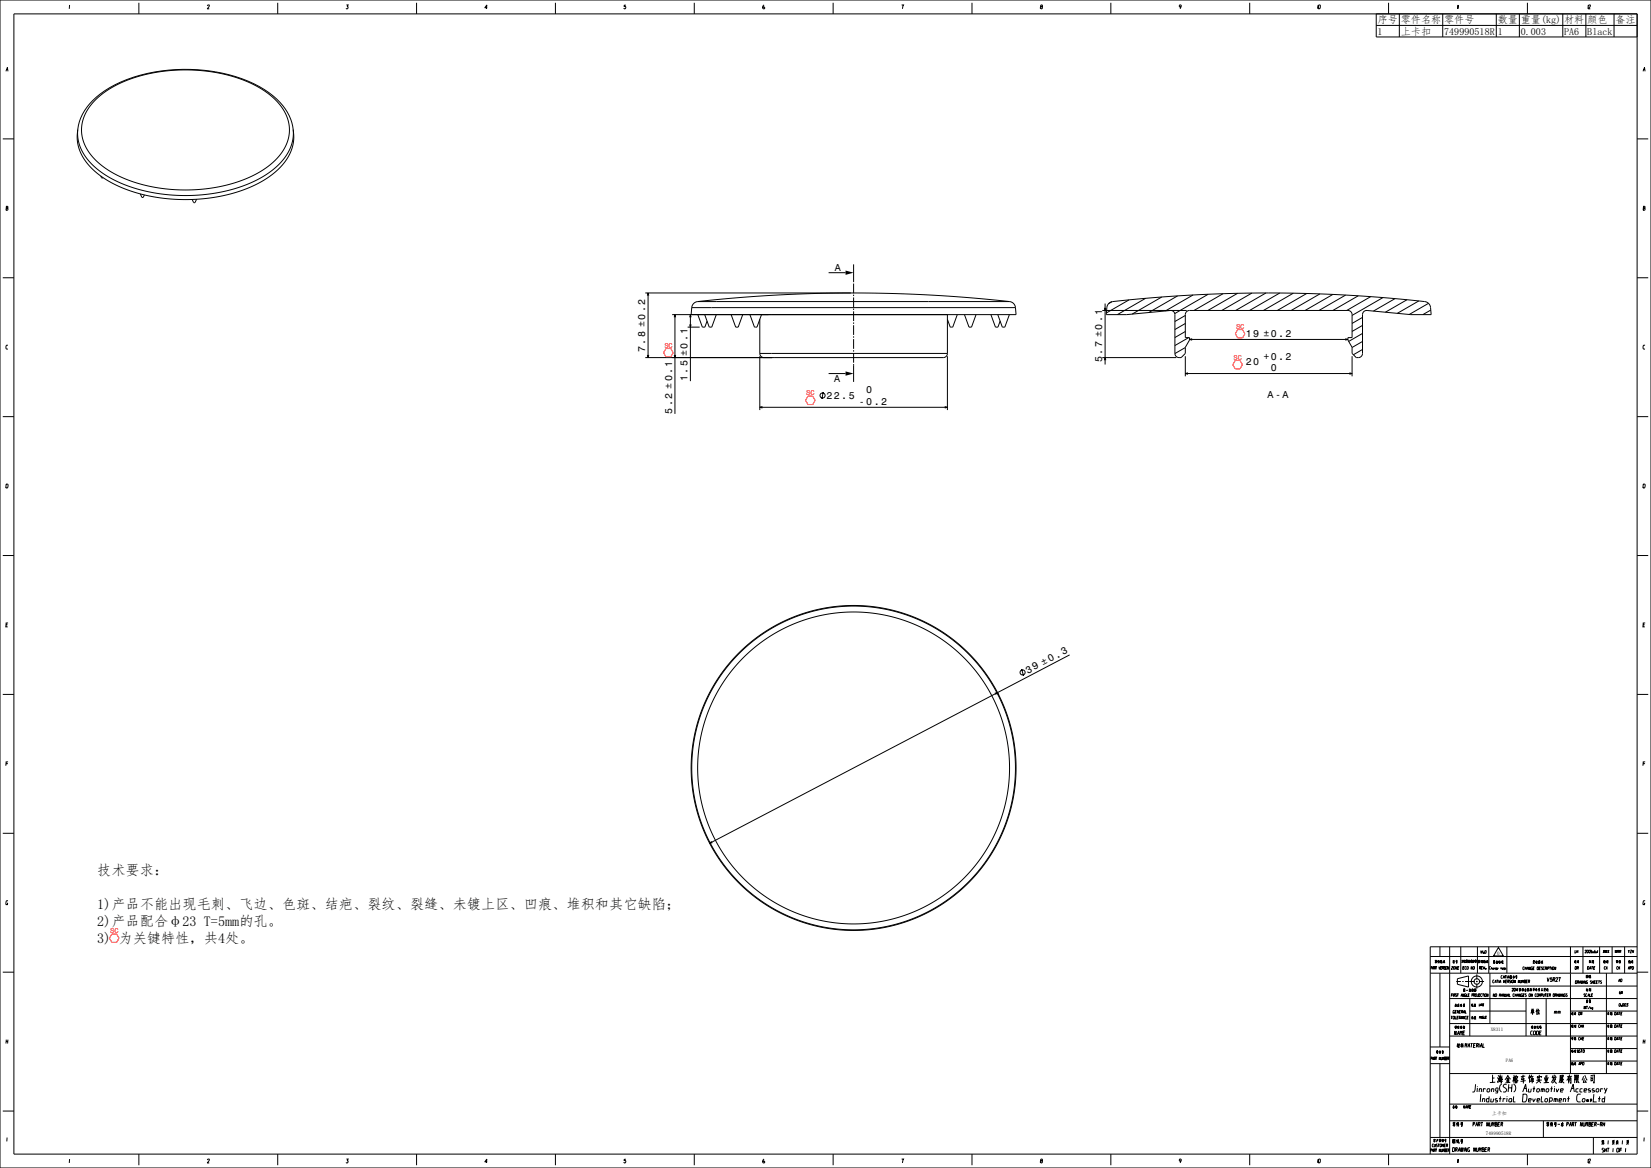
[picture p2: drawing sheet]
<svg xmlns="http://www.w3.org/2000/svg" width="1189mm" height="841mm" viewBox="0 0 1189 841" stroke-linecap="round" stroke-linejoin="round" font-family="sans-serif">
<defs><g id="words">
<g font-size="10.2">
<text x="70" y="630">技术要求：</text>
<text x="70" y="654">1)产品不能出现毛刺、飞边、色斑、结疤、裂纹、裂缝、未镀上区、凹痕、堆积和其它缺陷；</text>
<text x="70" y="667">2)产品配合φ23 T=5mm的孔。</text>
<text x="70" y="679">3) 为关键特性，共4处。</text>
</g>
<g font-size="7.3">
<text x="992" y="17">序号</text>
<text x="1009" y="17">零件名称</text>
<text x="1040" y="17">零件号</text>
<text x="1079" y="17">数量</text>
<text x="1095" y="17">重量(kg)</text>
<text x="1126" y="17">材料</text>
<text x="1143" y="17">颜色</text>
<text x="1163" y="17">备注</text>
<text x="992" y="25">1</text>
<text x="1009" y="25">上卡扣</text>
<text x="1040" y="25">749990518R</text>
<text x="1079" y="25">1</text>
<text x="1095" y="25">0.003</text>
<text x="1126" y="25">PA6</text>
<text x="1143" y="25">Black</text>
</g>
<g font-size="7.2">
<text x="601" y="195">A</text>
<text x="897" y="242">19 ±0.2</text>
<text x="465" y="253" transform="rotate(-90 465 253)">7.8 ±0.2</text>
<text x="495" y="256" transform="rotate(-90 495 256)">±0.1</text>
<text x="794" y="261" transform="rotate(-90 794 261)">5.7 ±0.1</text>
<text x="897" y="263">20</text>
<text x="910" y="259">+0.2</text>
<text x="915" y="267">0</text>
<text x="495" y="274" transform="rotate(-90 495 274)">1.5</text>
<text x="601" y="275">A</text>
<text x="595" y="287">22.5</text>
<text x="624" y="283">0</text>
<text x="913" y="287">A-A</text>
<text x="619" y="291">-0.2</text>
<text x="484" y="298" transform="rotate(-90 484 298)">5.2 ±0.1</text>
<text x="740" y="485" transform="rotate(-27 740 485)">39 ±0.3</text>
</g>
<g font-size="5" fill="#f00">
<text x="890" y="237">SC</text>
<text x="478" y="250">SC</text>
<text x="888" y="259">SC</text>
<text x="581" y="285">SC</text>
<text x="79" y="672">SC</text>
</g>
<g font-size="3.7">
<text x="1078" y="688">0</text>
<text x="1074" y="743">X8311</text>
<text x="1085" y="765">PA6</text>
<text x="1074" y="803">上卡扣</text>
<text x="1070" y="817">749990518R</text>
</g>
</g></defs>
<g fill="none" stroke="#000" stroke-width=".72">
<path d="M0 0h1189v841h-1189zM10 10h1169v821h-1169zM50 4v2M100 2v8M149 4h2l-2 2h2M200 2v8M249 4h2l-1 1h1l-1 1h-1M300 2v8M351 6h-2l2-2-1 2M400 2v8M450 4l-1 1h1l1 1h-1h-1M450 4h1"/>
<path d="M500 2v8M550 4h-1v2h2l-1-1h-1M600 2v8M649 4h2l-1 2M700 2v8M749 5h2l-1 1h-1zM750 5v-1h1l-1 1M800 2v8M851 5h-2l1-1h1l-1 2M900 2v8M949 4v2M950 4h1l-1 2h-1z"/>
<path d="M991 18h188M991 10v17h188M1000 2v8M1008 10v17M1039 10v17M1050 4v2M1078 10v17M1094 10v17M1100 2v8M1125 10v17M1142 10v17M1144 4v2"/>
<path d="M1144 4h1l-1 2h1M1162 10v17M4 51l1-2 1 2M5 50h1M1183 51l1-2 1 2M1184 50h1M69 72l7-6 9-5 10-4 11-4 12-2 14-1 12 1 13 1 11 3 11 4 9 5 8 6 6 7 4 7 2 7v7l-1 5-3 4-7 9-10 8-13 6-14 4-17 2-16 1-17-2-14-4-14-6-11-8-7-8-3-4-1-5-1-5v-5l1-5 2-4zM56 93v10l1 4 2 5 7 9 9 8 12 6 15 5 15 3 16 1 16-1 16-3 15-5 12-7 10-7 6-9 2-4 1-5v-10M211 93v4l-1 5-3 9-8 9-9 7-12 6-13 4-15 3-16 1-15-1-16-3-14-4-12-6-10-7-6-9-4-8-1-5v-5M211 93a40 40 0 0 0-21-29 118 118 0 0 0-89-10 67 67 0 0 0-40 26l-3 5-2 8M2 100h8M1179 100h8"/>
<path d="M73 127v1h1M101 140l1 2h1l1-2M4 151h2l-1-2-1 2M4 150h1M142 143l-2 3-2-2M1183 151h2l-1-2-1 2M1183 150h1M597 196h12M615 190v13M2 200h8M465 211h148M466 213l1-2v2"/>
<path d="M467 211v46M502 217l-2 2-2 2M502 217h225M615 211l55 1 57 5M615 204v7M615 212v1M615 214v7M615 211l-57 2-56 4M727 217l3 2 1 2M796 219v43M799 219l2-2 15-1 50-4 41-1 42 1 40 2 37 3 2 1 2 2 1 7h-15l-32-3a3 3 0 0 0-3 3v28a3 3 0 0 1-3 2h-1l-3-3v-4l-3-5v-2h3v-17a3 3 0 0 0-3-2h-115a3 3 0 0 0-2 3v16h3v2l-3 5v4l-3 3h-2a3 3 0 0 1-3-3v-28a3 3 0 0 0-3-2l-32 3h-14v-6zM801 217l-3 2"/>
<path d="M813 216l-16 9M825 215l-20 12M837 214l-22 12M848 213l-21 12M859 212l-20 12M870 212l-24 14M881 211l-21 13M891 211l-21 13M902 211l-22 13M912 211l-22 13M922 211l-22 13M931 211l-21 13"/>
<path d="M941 211l-21 13M951 212l-21 12M960 212l-20 12M969 212l-19 12M978 213l-18 11M987 214l-17 10M996 214l-22 13M1005 215l-16 9M1013 216l-15 9M1022 217l-16 9M1029 218l-14 8M1179 200h8"/>
<path d="M486 228v-1l1 1M486 227v71M495 236h9M497 234v2l1-2M497 228v-1l1 1M497 227v47M498 221h233M498 221v6M503 227l3 9h2l1-5M508 227l3 9h2l3-9M527 227l3 9h2l3-9M540 227l3 9h2l3-9"/>
<path d="M547 230v24M615 222v1M615 224v7M615 232v1M615 234v7M682 227v27M689 227l-3 9h-2l-2-6M695 227l3 9h2l3-9M714 227l3 9h2l1-5M719 227l3 9h2l3-9M731 221l1 6h-248M794 224h61"/>
<path d="M795 222l1 2v-2M854 239l-8 4M854 233l-8 4M854 227l-8 4M981 234l-7 5M981 229l-7 4M1030 223l-5 4M6 249h-1l-1 2h1h1M466 256l1 1v-1M486 256v1l1-1M547 254a3 3 0 0 0 3 3M547 256v39"/>
<path d="M547 254h135M615 242v1M615 244v7M615 252v1M615 254v7M682 254a3 3 0 0 1-3 3h-214M682 256v39M794 257h53M795 259l1-2v2M854 250l-8 5M854 256v15M856 243l-10 6"/>
<path d="M857 244h114M859 244h-2l2 1M969 244h2l-2 1M974 256v15M981 252l-6 3M981 246l-7 4M981 240l-10 6M1185 249h-1l-1 2h1h1M597 269h12M615 262v13M854 269h120M856 268l-2 1h2"/>
<path d="M972 268l2 1h-2M547 293h135M549 293h-2l2 1M593 282l-1 5M680 293h2l-2 1M2 300h8M1179 300h8M4 349h2l-1 2h-1zM1183 349h2l-1 2h-1zM2 400h8M1179 400h8M4 450h1"/>
<path d="M6 449h-2v2h2M1183 450h1M1185 449h-2v2h2M770 472l-259 135M716 499h2l-1 1M718 499l1 1M736 482l1 5M2 500h8M1179 500h8M4 550h2M6 549h-2v2M1183 550h2"/>
<path d="M1185 549h-2v2M2 600h8M513 606l-2 1h2M1179 600h8M5 650h1M6 649h-1l-1 2h1l1-1M1184 650h1M1185 649h-1l-1 2h1l1-1M2 700h8M1030 689h149M1031 697v-1l-1 2M1032 698v-2l1 2"/>
<path d="M1032 697h.1M1033 697h1v-1h-1v2M1033 697l1 1M1034 692h1M1034 692h-1M1034 696h1M1034 693v1M1034 692h.1M1034 693h.1M1034 692l1 1M1034 691v1M1034 692l-1 1"/>
<path d="M1034 696v2M1034 691h.1M1036 692v2M1036 691l-1 1M1036 692v1M1036 696l1 2v-2M1036 691v3M1037 692h-1M1037 693h-1M1037 682v7M1038 691l-1 3M1038 697h.1"/>
<path d="M1038 692v1M1038 693h-1M1038 691v1M1038 691v3M1038 692l1 1M1039 692h-1M1039 692l-1 2M1039 691l-1 1M1039 696h-1l-1 2h1M1039 697h1v-1h-1v2M1039 697l1 1M1040 691v3"/>
<path d="M1040 693h.1M1041 692h-2M1041 693l-1-1-1 1M1041 696h-1l1 1-1 1M1041 696v2M1041 696h1v2h-1zM1044 696l-1 2v-2l-1 2M1044 682v149M1045 696h1l-1 2h1M1046 691v2h2M1047 692v1M1047 696h1l-1 2z"/>
<path d="M1048 692h-2M1049 693v1v-1M1049 692v-1v1M1049 691v1M1049 692v1M1049 696v2l-1-2v2M1050 692h-2M1050 697h1M1051 696h-1v2h1M1052 682v19M1053 691v2M1053 697h1"/>
<path d="M1054 691l-1 1M1054 693h-2M1054 691v2M1055 696h-1l-1 2h1M1055 691l-1 1M1055 692h-1v1M1055 692h-1M1055 691v1M1055 692v1M1055 693h.1M1055 691h.1M1055 692h.1"/>
<path d="M1056 692l1 1M1056 692l1-1v1M1056 691v1M1056 696h-1v1l1 1M1056 691v2M1057 692h-1M1057 696h1l-1 2h-1zM1057 691h-1M1057 692l1-1-1 1M1058 692l1 1M1058 692l-1 1v-1M1058 691v1"/>
<path d="M1058 692v1M1059 692h-1M1059 692v1M1059 693h1M1059 691v1M1059 692h1v1M1060 691v1M1060 692v1M1060 692h.1M1060 691h-1M1060 693h.1M1060 696v2v-2l-1 2"/>
<path d="M1061 692h.1M1061 693h.1M1061 691v1M1061 692v1M1061 696h1v2h-1zM1061 692h-1M1062 692h-1M1062 692l-1 1M1062 691v1h1M1063 692h-1h1v1M1063 691h-1M1063 691v1"/>
<path d="M1063 692h-1M1064 682v19M1065 691v2M1065 692l1-1v2h-1M1065 693h.1M1065 692l1 1M1065 692v1M1065 692h.1M1066 697v-1l-1 2M1066 693h.1M1066 697v1M1066 684l1 2v-2"/>
<path d="M1067 691v1M1067 697h1M1067 692h-1M1067 692v1M1067 693h.1M1067 693h-1M1067 692h.1M1067 692l1 1M1068 691l-1 1M1068 692h-1M1068 696h-1v2h1M1068 684v2"/>
<path d="M1068 696l1 2v-2M1068 686h1M1069 692v1M1069 691l-1 2M1069 691v1M1069 692h.1M1069 692h1l-1 1M1069 691v2M1069 692l1 1M1069 685h1v1h-1zM1070 691l-1 1M1070 698h.1"/>
<path d="M1070 697h.1M1071 692l-1 1M1071 691v3M1071 692l1 1M1071 693h.1M1072 692h-2M1072 682v19M1074 696h-1v1l1 1M1074 697v1M1074 696v2M1075 693l2 1M1076 698h-1v-1l1 1"/>
<path d="M1076 692v1v-1M1076 692l-1 2M1076 697h1v1M1076 697v1M1076 692h.1M1077 692h-2M1077 692h1l-1 1M1077 692v1M1078 698h-1v-1l1 1h-1M1078 693l-1 1M1078 693l1 1M1078 697h1l-1 1h1"/>
<path d="M1078 692v1M1078 692v2M1079 692h-1M1079 682l4 6h-7zM1080 692v2M1080 693h-1M1080 692h-1M1080 693h.1M1080 692v2v-1M1080 693h1M1080 692h.1M1081 692l-1 1"/>
<path d="M1081 697h.1M1081 696v2M1081 692l1 1M1081 692h1M1082 693l-1 1M1082 692v2h1v-1M1082 692v1M1082 698v-1v1M1084 698h-1v-1v1M1085 697h-1l1 1h-1M1085 682v19M1098 696h-1v2h1"/>
<path d="M1098 697h1M1098 696v2M1099 696v2M1100 698v-2l1 2M1100 697h.1M1102 696v2l-1-2v2M1103 697h1M1104 696h-1v2v-1M1104 697h1M1104 693l1 1M1104 692h1v1h-1zM1105 692l-1 2"/>
<path d="M1105 692h-1M1105 696h-1v2h1M1106 692v1M1106 693v1M1107 693v1M1107 693h-1M1107 692v1M1107 692l-1 2M1107 696l1 1v1h-1zM1107 692h.1M1108 693l1 1M1108 692v1"/>
<path d="M1108 693h1v1M1109 697h.1M1109 692v1M1109 692v2M1109 694h.1M1109 693h-1M1109 692h-1M1110 696h-1l-1 2h1M1110 693l1 1M1110 692h.1M1110 693h.1M1110 692v1"/>
<path d="M1111 692v1M1111 696l-1 1 1 1h-1M1111 692h.1M1111 692h-1M1111 693v-1l-1 1M1112 696l-1 2h1M1113 697h1v-1h-1v2M1113 697l1 1M1114 696v2M1115 697v-1v2M1116 696h1M1116 696v2"/>
<path d="M1118 696l-1 2M1118 696l1 1v1h-1zM1121 696l-1 2v-2l-1 2M1131 682v19M1134 692v1M1134 692h.1M1134 696h1v2h-1zM1134 684v2h1M1134 693h.1M1135 693v1M1135 692h.1M1135 691l-1 1h1l-1 2"/>
<path d="M1136 685h.1M1136 684l-1 2M1136 697h1v-1h-1v2M1136 691v1M1136 692v1M1136 692h.1M1136 697l1 1M1136 693h.1M1136 684v2M1137 691v3M1137 692h-1M1140 682v19"/>
<path d="M1141 685l1-1-1 2h1M1143 684l1 1v1h-1zM1143 696h1v2h-1v-2M1144 685l1-1-1 2h1M1145 692v1M1145 698v-2l1 2M1145 697h1M1145 692h.1M1145 693h.1M1146 696h1M1147 684l-1 2h1v-1h-1M1147 693l-1 1"/>
<path d="M1147 691v2M1147 696v2M1147 693h.1M1147 692h.1M1147 693h-1M1147 692h-1M1147 686h1M1147 693l1-1-1 1M1147 693v1M1148 693h-1M1148 692h-1M1148 697h1"/>
<path d="M1149 696h-1v2h1M1149 684l-1 2h1v-1h-1M1150 686h.1M1151 684l-1 2M1152 682v19M1155 684l1 2M1155 691v3l1-2M1155 692v1M1156 693v1M1156 691v1M1156 692l-1 1M1156 684l-2 2"/>
<path d="M1156 692v1M1156 684v2l1-2v2v-2M1156 692h-1M1156 696l-1 1 1 1M1157 692v1M1157 696v2M1157 697l1 1M1158 692v1M1158 696l-1 1M1158 684l1 2M1158 691v3v-1M1158 692h-1"/>
<path d="M1159 684l-1 2M1161 682v19M1163 684v2l1-2v2v-2M1164 692h.1M1164 691l1 1M1165 692v2M1165 686v-2v1l1-1v2M1165 693h-1M1165 693h-1v-1h1v1M1165 692h-1M1165 692h.1M1165 696l-1 1 1 1"/>
<path d="M1166 696v2M1166 697l1 1M1166 691v3M1166 692h.1M1166 692v1M1166 686v-2l1 1v-1v2M1167 696l-1 1M1167 691v1M1167 692h-1M1167 693l-1 1M1167 693v1M1167 692l-1 1"/>
<path d="M1167 693h.1M1170 682v19M1173 698v-2l1 2M1173 684v2M1173 697h.1M1173 691v2M1173 692h.1M1173 692l1 1M1174 684l-1 1M1174 692l-1 1M1174 691v2M1174 697h1v-1h-1v2"/>
<path d="M1174 684h1l-1 2h1M1174 692v1M1175 692v1M1175 696h1v2h-1zM1176 685h.1M1176 691l-1 1M1176 684l-1 2M1176 691v1M1176 692v1M1176 693h.1M1176 692h.1M1176 692h-1v2"/>
<path d="M1176 693h-1M1177 684l-1 2M1179 700h8M1179 682h-149v149M1030 701h149M1037 701v53M1044 719h135M1045 716h1M1046 716h-1v2M1047 716v2M1047 716h1h-1v2M1047 716l1 2"/>
<path d="M1049 707h3M1049 716h-1l1 1h-1M1049 716h1M1050 705l8-2v8l-8-2zM1050 716v2M1052 718l1-2v2M1052 717h1M1053 707h1M1054 713h1M1054 712v1M1054 716v2v-2l-1 2M1055 713l-1 1"/>
<path d="M1055 712l-1 1M1055 712v2M1055 713h-1M1055 707h7M1055 713v1M1055 712v1M1055 717h1M1056 716h-1v2l1-1M1056 716v2h1M1057 713h-1M1057 716h1M1058 716h-1v2h1"/>
<path d="M1058 712v1M1058 719v27M1059 712h-1M1059 712v2M1059 713h-1M1059 713h-1v1M1060 714h.1M1060 716h1h-1v2M1060 712v2M1060 713h.1M1060 712v1M1060 713l1 1"/>
<path d="M1061 712l-1 1h1M1061 712v1M1061 713l-1 1M1061 716h1h-1v2M1062 716v2M1062 713h.1M1062 712h1h-1v1M1062 714h.1M1062 712v1M1062 713v1M1062 713l1 1M1062 712h.1"/>
<path d="M1063 716h1l-1 2-1-1zM1063 712l-1 1M1063 707h1M1063 713h.1M1063 713l-1 1M1064 702v3M1064 706v1M1064 708v4M1065 716l-1 1v1M1065 716h1M1065 707h4M1066 716h-1v2h1"/>
<path d="M1067 716l-1 1 1 1M1068 716h1M1068 716v2M1069 716v2M1070 716v2l-1-1zM1072 716v2l-1-2v2M1073 710h106M1073 701v36M1076 706h-1v1l1 1M1076 716v2v-2l-1 2M1076 708l1-2v2M1077 707h.1"/>
<path d="M1077 716h1l-1 2v-1zM1078 706h1M1078 706v2M1079 706v2M1080 718v-2v1l1-1v2M1080 708l1-2v2M1080 707h1M1081 718l1-2v2M1082 717h.1M1082 702l-1 1v1h1M1082 704l1-2v2M1083 706v2l1-2"/>
<path d="M1083 704h.1M1084 716l-1 2v-2v2M1084 702h1M1084 716v2l1-1v-1M1084 707h1M1084 702v2M1085 706h-1v2h1M1085 718l1-2v2M1085 702v2M1086 717h.1M1086 707l1-1h-1v2M1086 704l1-2v2"/>
<path d="M1086 707l1 1M1086 704h1M1087 716v2h1M1088 702l-1 3M1088 703v1M1088 704h.1M1088 702v1M1088 706h-1l1 1-1 1M1088 703h.1M1088 702v3M1088 703l1 1M1088 706v2"/>
<path d="M1089 703h-1M1089 703l-1 2M1089 702l-1 1M1089 712h1l-1 2h1M1089 706h1v2l-1-1zM1090 703l-1 1M1090 702v3M1090 703l1 1M1090 712h1v2h-1zM1090 704h.1M1091 716h-1v1l1 1M1091 703h-2"/>
<path d="M1091 716h1M1091 716v2M1091 706v2v-2l-1 2M1092 704v1v-1M1092 703v-1v1M1092 702v1M1092 703v1M1092 716v2M1092 712h.1M1092 712v1M1092 718l1-2v2M1092 713v1"/>
<path d="M1093 703h-2M1093 717h.1M1093 712v2M1093 712h.1M1094 712h1v1h-1zM1094 712h1M1094 706v2v-2l-1 2M1094 711v1M1095 713l-1 1M1095 712l-1 1M1095 713v1M1095 713h-1"/>
<path d="M1095 706v2l1-1v-1M1095 716v2l-1-2v2M1095 711v1M1095 712h.1M1095 712h-1M1096 717h.1M1096 708v-2l1 1v-1v2M1096 712v2l1-2M1096 716l-1 2h1v-1M1097 713l-1-1v1M1097 712h-1M1097 712v2v-1"/>
<path d="M1097 716h1M1098 707h.1M1098 706h1l-1 2zM1098 716h-1v2h1M1098 713v1h1M1098 712v1h1M1099 712v2M1099 719v27M1099 712v1M1099 713v1M1099 707h1M1099 716h-1l1 1h-1"/>
<path d="M1100 706h-1v2h1M1100 713h1M1100 712l1 1M1101 713h.1M1101 712l-1 1M1101 707l1-1h-1v2M1101 712h-1M1101 707l1 1M1101 712v2h-1v-2v2M1101 716h1v2l-1-1zM1102 712v2M1102 712h.1"/>
<path d="M1102 713v1M1103 712h-1M1103 713h-1M1104 716l-1 2v-2v2M1105 712v2M1105 712l-1 1M1105 712v1M1105 712h-1M1106 712v1M1106 712h.1M1106 713v1M1107 716h-1l-1 1 2 1"/>
<path d="M1107 712l-1 1M1107 712v2M1107 712h-1M1107 716h1v2l-1-1zM1107 713h-1M1108 718l1-2v1l1-1-1 2M1108 712v2v-1M1109 712h-1M1109 713h-1M1110 716h1h-1v2M1110 712v1M1111 712h-1"/>
<path d="M1111 713h-1M1111 716v2l1-1v-1M1112 713l1 1M1112 712h1v1h-1zM1112 712v2M1113 716h1M1113 712h-1M1113 716v2M1114 719v27M1114 712v1M1114 716h1M1114 712h.1"/>
<path d="M1114 704l1 3 1-3M1114 713l1 1M1114 713h.1M1115 712l-1 1M1115 712l-1 2M1115 712h-1M1115 716h-1v2h1M1116 716h1h-1v2M1116 716l1 2M1118 704h-1v1h1v1l-1 1-1-1M1119 716h1l-1 2h-1zM1119 705h1v-1h-1l-1 3"/>
<path d="M1119 705l1 2M1120 716h1h-1v2M1120 705l2-1-2 3h2M1120 716l1 2M1121 718l1-2v2M1122 717h.1M1122 704h2l-1 3M1123 716v2v-2v2l1-2M1124 716v2M1126 716v2l-1-2v2M1127 716l-1 2h1v-1M1129 716h-1l1 1h-1"/>
<path d="M1131 701v72M1135 706h1l-1 2h-1zM1136 707h1v-1h-1v2M1136 707l1 1M1137 708l1-2v2M1138 707h.1M1139 706v2v-2v2l1-2M1141 706l-1 2M1142 716h-1l1 1h-1M1142 706v2l-1-2v2M1142 702v2M1142 702h2l-1 2h-1"/>
<path d="M1142 712v2l1-1M1143 704h.1M1143 703h.1M1143 713h-1M1143 703v1M1143 716h-1v1l1 1M1143 712v1l1 1v-1M1143 720v2M1143 702v1M1143 720h.1M1143 718l1-2v2M1143 706l-1 2h1v-1"/>
<path d="M1143 712v1M1144 717h.1M1144 703h1M1144 703v1M1145 702v2M1145 712v2M1145 720v1M1145 720h.1M1145 712l-1 1M1145 713h.1M1145 703v1h1v-1h-1M1145 716v2h1"/>
<path d="M1145 712v1M1145 703h.1M1145 713v1M1145 712h.1M1145 703v1M1145 704h.1M1146 702h-1M1146 712v2l-1-1M1146 716h1M1146 706l-1 1 1 1h-1M1147 707h1M1147 706v2"/>
<path d="M1147 716h-1v2h1M1148 706l-1 2M1148 707h1M1149 706h-1v2h1M1150 707h.1M1151 706h-1v2h1M1151 706h1M1152 706l-1 2M1153 706v1v1M1157 701v72M1166 707v-2l1 2M1166 706h.1"/>
<path d="M1167 714l-1 1h1h-1M1167 705h1v2h-1zM1168 714h.1M1168 715h.1M1168 714v2M1044 737h135M1045 732h1M1045 732v2M1047 732h1l-1 2-1-1zM1047 728v2v-1M1048 739v1M1048 728h1"/>
<path d="M1048 732v2h1M1048 739h.1M1048 740h.1M1048 723v2M1049 739l-1 2M1049 739h-1M1049 723h-1M1049 739v1M1049 724h-1M1049 728h-1v2h1M1049 725l-1-1v1M1049 733h1"/>
<path d="M1050 724h.1M1050 723h.1M1050 739h1v2M1050 739v2M1050 723v2M1050 732h-1v2h1M1050 723h1M1051 728l-1 2v-2l-1 2M1051 723v2M1051 739h-1M1051 740h-1M1051 724h-1"/>
<path d="M1051 733h1v-1h-1v2M1051 723h-1M1051 725h-1M1051 728h1M1051 733l1 1M1052 723v1M1052 739v1M1052 728h-1v2h1M1052 734l1-2v2M1052 740v1M1052 739h1l-1 1M1052 724v1"/>
<path d="M1052 723l1 1M1052 724l1 1M1052 733h1M1052 739h.1M1053 728l-1 2M1053 724l-1 1M1053 740h-1M1053 740l-1 1M1053 728v2M1054 730l1-2v2M1054 739v2M1054 739v1"/>
<path d="M1054 740h.1M1054 723h.1M1054 739h.1M1054 729h1M1054 724v1M1054 739h1M1055 739l-1 1M1055 724h-1M1055 732l-1 2v-2v2M1055 723l-1 1M1055 740h.1M1055 723l-1 2"/>
<path d="M1055 723h-1M1055 725h-1M1055 728v2h1M1056 732h-1v1l1 1M1057 733h.1M1058 732h-1l-1 2h1M1058 728h41M1060 723h.1M1060 723v1h1M1060 732v2M1060 724v1M1060 732v1"/>
<path d="M1060 723l1 2v-1M1060 732h.1M1061 723h.1M1061 732h-1M1061 732l-1 2M1061 733h-1M1061 723h-1M1061 724l-1 1M1061 732v2M1062 723v2M1062 732v2M1062 723v1"/>
<path d="M1062 733l1 1M1062 732l1 1-1 1M1062 732h.1M1063 723v2M1063 732l-1 1M1063 724h-1M1063 723l-1 1M1063 725h-1M1063 732h-1M1065 733l1-1v1M1065 723v1h1M1066 733h.1"/>
<path d="M1066 723v1M1067 732v1v-1l-1 1M1068 723l-1 1v-1v1M1068 723h1M1068 732v1M1069 723h-1v1h1M1069 732v1M1070 732h1M1071 732h-1v1h1M1103 739v1M1103 727v2M1103 739h.1"/>
<path d="M1103 726v1M1103 740h.1M1104 739l-1 2M1104 739h-1M1104 739v1M1104 726v1v4M1104 728h-1M1104 727h-1M1105 727l-1 2M1105 729h-2M1105 739h1v2M1105 739v2"/>
<path d="M1105 729h-3M1106 739h-1M1106 740h-1M1107 727v4M1107 739v2M1107 726l-1 3M1107 739v1M1107 739l1 2v-1M1107 728l1 1M1108 739h.1M1108 726v1M1108 739l-1 1"/>
<path d="M1108 728v2M1109 739h1v1M1109 739v1M1109 740h.1M1109 728h-2M1109 730h-2M1109 739v1h1h-1M1120 728v2M1120 728l-1 2M1120 728h1v2M1122 728h1v2M1122 728v2"/>
<path d="M1123 728h1v2M1131 728h48M1132 730v1M1132 729h.1M1132 738v2M1132 739h.1M1132 738v1M1132 730l1 1M1132 729l1 1M1132 729v1M1132 739l1 1M1133 738h.1"/>
<path d="M1133 739h-1M1133 738v1M1133 730h-1M1133 739l-1 1M1133 730l-1 1M1133 738h-1M1134 729h.1M1134 729v2M1134 730h.1M1134 730v1M1134 740v-2v2M1134 739h1"/>
<path d="M1135 729v2M1135 738v2M1135 730h-1M1135 738l-1 1M1137 729h1v2h-1zM1138 738h-1v1l1 1M1138 739h1M1138 738v2M1138 730h1v-1l-1 2M1139 730v1M1139 738v2M1140 738v2"/>
<path d="M1140 739l1 1M1141 738l-1 1M1141 725v2v-2v2l1-2M1142 725h1M1143 725v2M1143 721h.1M1143 722h.1M1143 720v1M1144 722h-2M1144 720h-2M1145 721h.1M1145 721v1"/>
<path d="M1145 725l-1 2M1145 722h.1M1146 722h-2M1146 721h-2M1146 725l-1 2M1146 726v1M1146 726h.1M1147 726h-1h1v1h-1M1158 729h1v2M1158 729v2M1158 738h1v2M1158 738v2"/>
<path d="M1158 730h.1M1158 739h.1M1159 731h-1M1159 739l-1 1M1160 730v1M1160 729v1M1160 738v1M1160 739v1M1160 730h.1M1160 739h.1M1160 729h.1M1160 738h.1"/>
<path d="M1161 730v-1v2M1161 739v-1v2M1161 730l-1 1M1161 739l-1 1M1161 730h.1M1161 729v1M1161 739h.1M1161 738v1M1163 729h1l-1 2v-2M1163 738h1l-1 2v-2M1164 731l1-2v2M1164 740l1-2v2"/>
<path d="M1165 730h.1M1165 739h.1M1166 729h1M1166 738h1M1166 723h1v2l-1-1zM1166 729v2M1166 738v2M1167 730h1M1167 739h1M1167 724h1M1168 729h-1v2h1M1168 738h-1v2h1"/>
<path d="M1169 723v2l-1-1zM1170 723h1v2l-1-1zM1171 723h1v1v1l-1-1M4 750h2M5 749l-1 2M6 749l-1 2M1030 754h14M1035 758v1M1035 757h.1M1035 758h.1M1035 757l1 1M1035 757l-1 1"/>
<path d="M1036 757h-1h-1M1036 757h.1M1037 757v2M1037 756l-1 2M1037 757v1M1037 756v3M1038 757h-1M1038 758h-1M1039 758v1v-1M1039 756v1M1039 757v1M1040 757l-2 1"/>
<path d="M1044 746h135M1049 740v1M1049 742v3l-1-3-1 3M1049 745l1-3 1 3M1050 751v3M1050 752l-1 2M1050 752v1M1050 744h1M1051 752l-1 2M1051 751v3h-1M1051 752h-2M1051 745l1-3v2l1-2v3"/>
<path d="M1052 752h.1M1052 751v3M1052 752v2M1052 753h1M1053 752h.1M1053 752l-1 1M1053 752v1M1054 751v3M1054 744h1M1054 753h-1M1055 754v-3l1 2 1-2-1 3M1055 742h-1l-1 3h2"/>
<path d="M1057 754l1-3v3M1058 753h.1M1059 751h2M1060 751v3M1061 753h1M1063 751h-2v3h1M1063 753l2-1-1-1-1 3M1064 753l1 1M1065 751v3M1066 754l1-3v3M1066 753h1M1068 751v3h1"/>
<path d="M1104 740v1M1104 742h-1l-1 2 1 1h1M1105 742l1 1-1 2h-1zM1107 742l1 1-1 2h-1zM1109 744h1M1110 740h-1M1110 742h-1v3h1M1131 755h48M1132 747v1M1132 756v2M1132 757h.1M1132 756h.1"/>
<path d="M1132 747h.1M1132 747v2M1133 757l-1 1M1133 748h-1M1133 757v1h-1M1133 748h-1h1M1133 757v1M1133 756h-1M1133 747h-1M1133 747h.1M1133 757h-1M1134 756h.1"/>
<path d="M1134 747v2M1134 748h.1M1134 747v1M1134 756v1M1134 747h.1M1135 747h.1M1135 747l-1 1h1M1135 748l-1 1M1135 748v1M1135 756v2M1135 756l-1 1M1135 748h-1"/>
<path d="M1135 757h-1M1135 748h.1M1135 756h-1v2M1135 758h-1M1135 747h-1M1136 757v-1l1 2v-1M1136 756v2M1137 756l-1 1M1138 747h-1v1l1 1M1138 756h-1l1 1-1 1M1138 748h1M1138 747v2"/>
<path d="M1138 756h2M1139 756v2M1139 747v2M1140 748h1M1140 756h1v2h-1v-2M1141 747h-1v2h1M1158 747h1v2M1158 747v2M1158 756h1v2M1158 756v2M1158 748h.1M1158 757h.1"/>
<path d="M1159 749h-1M1159 758h-1M1160 747v1M1160 756v1M1160 748v1M1160 757v1M1160 748h.1M1160 757h.1M1160 747h.1M1160 756h.1M1161 748v-1v2M1161 757v-1v2"/>
<path d="M1161 748l-1 1M1161 757l-1 1M1161 748h.1M1161 747v1M1161 757h.1M1161 756v1M1163 747h1l-1 2v-2M1163 756h1l-1 2v-2M1164 749l1-2v2M1164 758l1-2v2M1165 748h.1M1165 757h.1"/>
<path d="M1166 747h1M1166 756h1M1166 747v2M1166 756v2M1167 748h1M1167 757h1M1168 747h-1v2h1M1168 756h-1v2h1M1183 750h2M1184 749l-1 2M1185 749l-1 2M1030 766h14"/>
<path d="M1031 762v-1l-1 2M1032 763v-2l1 2M1032 762h.1M1033 762h1v-1h-1v2M1033 762l1 1M1034 761h1M1034 761v2M1037 766v53M1037 761v2v-2l-1 2M1038 761v2h1v-2M1039 763v-2v1l1-1v2M1040 762h1"/>
<path d="M1040 761h1v2h-1zM1041 762h1M1042 761h-1v2h1M1043 762v-1v2M1043 762l1 1M1044 773h135M1075 774v5M1076 776h-1M1077 779h-4M1078 776l1 1M1079 774v1M1079 776v3h-1"/>
<path d="M1080 776v3h2M1081 774l-1 2M1081 778v1M1081 776v1M1082 776h-2M1082 776l-1 4v-1M1082 775h-2M1082 777h-3M1085 778v1M1086 775l2 2M1086 776v3M1086 774l-2 4"/>
<path d="M1087 776h-2M1087 778l-1 1M1087 777l-2 1M1088 779l-4 1M1090 774v6M1090 776l-1 3M1090 776l1 2M1091 776h-1M1091 775v1M1091 778v2M1092 774v1M1092 776l-1 1"/>
<path d="M1092 777l2 1M1092 776l-1 2M1092 776h1M1093 780h-2M1093 778l-1 2M1093 778h-2M1093 775h-2M1093 775v1M1097 774l-1 3M1097 776v4M1098 777h-2M1098 775h-3"/>
<path d="M1099 778l-4 1M1101 776v3M1102 774l-1 3M1102 778l-1 1M1102 775h-1M1102 775v1M1103 777v2M1103 774l-1 2M1103 776v4M1104 777h-1M1104 776v3M1104 775h-1"/>
<path d="M1107 777h1M1107 775v1M1108 776h.1M1108 774l1 1M1108 778l2 2M1109 775a4 4 0 0 1-3 5M1110 775h-3M1110 775v1M1110 778h-4M1112 776l1 2M1113 774v5M1114 774v5"/>
<path d="M1115 776l-1 2M1115 779l-3 1M1118 774v2M1119 778l2 2M1119 774l-1 4-1 1M1120 774l1 1M1120 777h-1M1120 777l-1 1-1 2M1121 776h-3M1124 774l-1 6M1124 778v2M1124 775v2"/>
<path d="M1125 778l1 2h1M1125 779l-1 1M1125 775v2M1126 778h-1M1126 774h-2M1126 776h-2M1126 774v1M1126 775h-2M1126 777l-2 1M1130 776l-2 2M1130 776v4M1130 774v2"/>
<path d="M1131 764h48M1131 778h-1M1131 777h-1M1131 776v4v-1M1131 776h-1M1132 765v2M1132 775h-3M1132 766h.1M1132 765v1M1132 765l1 1M1133 766h-1M1133 765v2v-1"/>
<path d="M1133 765v1M1134 765h.1M1134 774v6M1134 765v1M1135 765v2M1135 765l-1 1M1135 774v4l-1-1M1135 774h-1M1135 766h-1M1135 765h-1v2M1135 767h-1M1135 774v6l1-1"/>
<path d="M1136 776l1 4M1136 775h-1M1137 774v2h-2M1137 774h-2M1137 767l1-2v2M1137 777h-1M1137 766h1M1138 766h1v-1h-1v2M1140 765h1l-1 2zM1140 775l-1 3M1141 776l-1 3M1141 774l2 4"/>
<path d="M1141 778l2 2M1142 779h-2M1146 777l1-1v2M1146 776v3M1147 778h-1M1148 775l-3 1M1148 774v6l-1-1M1148 774l-2 1M1158 765h1v2M1158 765v2M1158 766h.1M1159 767h-1"/>
<path d="M1160 765v1M1160 766v1M1160 766h.1M1161 766l-1 1M1161 765v1M1161 766h.1M1161 765v2M1161 765h-1M1163 765h1l-1 2v-2M1164 767l1-2v2M1165 766h.1M1166 765h1"/>
<path d="M1166 765v2M1167 766h1M1168 765h-1v2h1M1044 795h135M1047 797h.1M1047 797l-1 1M1047 797v1M1047 796l-1 1M1047 796h.1M1047 798h.1M1047 796v1M1048 796v2"/>
<path d="M1048 797v1M1048 797h1M1049 796h-1M1049 797h-1M1049 797v1M1049 797h.1M1049 796v1M1055 796v2l-1-2v2M1055 798l1-2 1 2M1056 797h.1M1057 798v-2v1l1-1v2M1058 797h1"/>
<path d="M1060 796h-1l-1 2h1M1063 781l-1 5h-1h-1M1064 782v1M1064 783v3M1065 784h2v2M1065 784v2M1066 788v5M1068 791h1v2M1068 791l-1 2M1070 784h-2v2M1071 784h2l-1 2h-1zM1072 789v4h-1v-2h1"/>
<path d="M1074 791v2h1l1-2M1074 784h2v2M1074 784v2M1078 791h-1v1h1v1h-1M1079 786l-2-1 1-2 1 1v3h-2M1080 791h1M1081 789l-1 4M1081 781a3 3 0 0 0 0 5M1084 791h-1l-1 2M1085 781h-1l-1 1v1l2 2-1 1h-1M1085 789v1M1085 791v2"/>
<path d="M1086 783h3M1087 781l-1 5M1088 793h-1v-2h2v2M1089 781l-1 5M1090 781a3 3 0 0 1 0 5M1090 789v4h1M1097 786l2-5 1 5M1097 788h2l1 1-1 3-1 1h-2l1-5M1098 784h1M1101 792h1l1-1h-2v2h2M1101 784v2h1l1-2M1104 791v2l2-2"/>
<path d="M1104 784h2M1105 782l-1 4M1107 784h2l-1 2h-1zM1107 792h1l1-1h-2v2h2M1110 784h1v2M1110 784v2M1110 789v4h1M1111 784h1v2M1113 791h2l-1 2h-1zM1114 784h1v2h-2zM1116 793l2-1v-1l-2-1v4M1116 784h2"/>
<path d="M1118 782l-1 4M1119 791l1 1v1M1119 782l1 1M1119 791v2M1120 783l-1 3M1120 792l1-1v2M1121 784v2l2-2M1123 792h1v-1h-1v2h1M1124 785h1l1-1h-2v2h2M1126 791h2l-1 2M1126 791v2M1129 791h1"/>
<path d="M1130 789l-1 4M1131 786l2-5 1 5M1132 784h1M1137 784h-2v2h2M1138 788h-2l-1 4 1 1h2M1140 784h-2v2h2M1140 791h1v2h-1zM1141 785h1l1-1h-2v2h2M1143 792h1M1143 793h1M1145 792h1M1145 784h-1v1h1v1h-1"/>
<path d="M1146 792h-1l1-1v1l-1 1M1148 788l-1 5h3M1148 784h-1v1h1v1h-1M1150 784h1v2h-2zM1151 791h2M1152 789v4M1154 784h-1v2M1155 783l1 3M1156 789l-1 4h-1v-2h2M1157 783l-1 4h-1M2 800h8M5 819v3"/>
<path d="M1030 819h149M1044 807h135M1046 808v1M1047 810h1l-1 1M1047 811h.1M1047 809h.1M1047 810h.1M1047 809l1 1M1047 808v1l-1 1M1048 809h-1M1048 808h-1M1048 808l-2 1"/>
<path d="M1048 808l-1 1M1049 809v2M1050 808l-1 2M1050 808v2M1050 808v3M1051 809h-1M1051 810h-1M1052 808v1h1v-1M1052 809v1h1v1h-1M1053 808h-1M1054 809h-2M1061 809h1v-1h-1v3"/>
<path d="M1063 811l1-3v3M1063 810h1M1065 809h1v-1h-1v3M1065 809l1 2M1066 808h2M1067 808v3M1072 808v3l-1-3v3M1073 808v3l1-1v-2M1075 811v-3v1l1-1v3M1077 809h1M1077 808l1 1v2h-1zM1079 809h1"/>
<path d="M1080 808h-1v3h1M1081 809h1v-1h-1v3M1081 809l1 2M1112 807v12M1114 808v1M1114 810h1v1M1114 811h1M1114 809h.1M1115 810h.1M1115 809l1 1M1115 808v1l-1 1M1115 809h.1"/>
<path d="M1115 808h-1M1115 808l-1 1M1115 808v1M1117 809v2M1117 808l-1 2M1117 808v2M1118 808v3M1118 809h-1M1118 810h-1M1120 808v1h1v-1M1120 809v1M1121 808h-1"/>
<path d="M1121 810h-1M1121 810l-1 1M1121 809h-2M1122 810h1M1125 810l-1 1M1125 810v1M1125 808v2M1126 811h-1M1126 810h-1M1126 810v1M1126 809h-2M1128 809h1v-1h-1v3"/>
<path d="M1130 811l1-3 1 3M1131 810h.1M1132 809h1v-1h-1v3M1133 809v2M1134 808h2M1135 808l-1 3M1140 808l-1 3-1-3v3M1140 808v3l1-1 1-2M1142 811v-3l1 1 1-1-1 3M1144 811h2l-1-3h-1v3M1144 809h1M1146 809h1"/>
<path d="M1148 819v12M1148 808h-2v3h2M1148 809h2l-1-1-1 3M1149 809l1 2M1150 810h2M1153 809h1v-1h-1l-1 3M1153 809l1 2M1154 809h2M1155 808l-1 3M1156 808l-1 3M1179 800h8M1184 819v3"/>
<path d="M50 835v2M100 831v8M149 835h2l-2 2h2M200 831v8M249 835h2l-1 1h1l-1 1h-1M300 831v8M351 837h-2l2-2-1 2M400 831v8M450 835l-1 1h1l1 1h-1h-1M450 835h1M500 831v8M550 835h-1v2h2l-1-1h-1"/>
<path d="M600 831v8M649 835h2l-1 2M700 831v8M749 836h2l-1 1h-1zM750 836v-1h1l-1 1M800 831v8M851 836h-2l1-1h1l-1 2M900 831v8M949 835v2M950 835h1l-1 2h-1zM1000 831v8M1030 828h1v-1h-1v2"/>
<path d="M1031 829l1-2v2M1032 828h.1M1033 824h-1l-1 1 1 1M1033 820v1M1033 828h1l-1-1v2M1033 822h.1M1033 821l-1 1M1033 821l1 1M1033 821h.1M1033 820h.1M1033 824v2l1-1v-1M1033 828l1 1"/>
<path d="M1034 820l-1 1M1034 820v1M1034 827h1M1034 827v2M1035 821l-1 1M1035 820v1M1035 820h.1M1035 824h-1l1 1-1 1M1036 824h1M1036 821h-1M1036 820v1h-1M1036 824v2"/>
<path d="M1036 821h2M1037 820l-1 1M1037 822h.1M1037 821h.1M1037 821v1M1037 820l-1 2M1037 821l1 1M1037 824h1v2l-1-1zM1037 820h.1M1037 827v2v-2l-1 2M1038 827v2h1v-2M1039 826v-2v1l1-1-1 2"/>
<path d="M1039 821v1M1039 820l-1 1M1039 829v-2v1l1-1v2M1039 820v1M1039 820v2M1040 821h-1M1040 821l-1 1M1040 825h1M1040 828h1M1040 827l1 1v1h-1zM1041 820v1M1041 821v1v-1v1"/>
<path d="M1041 824h-1v2h1M1041 821h.1M1042 828h.1M1042 821h-2M1042 825v-1v2M1042 825l1 1M1043 827h-1l-1 2h1M1043 828h1v-1h-1v2M1043 828l1 1M1046 826l2 1-1 2h-1zM1046 820v3v-3M1046 821l2-1v3"/>
<path d="M1047 822v1M1047 821l1 1M1047 822h.1M1047 821v1M1047 821h.1M1048 821l-2 1M1048 823h.1M1048 823h-2M1048 828l1-1v-1h-1v3M1049 828l1 1M1049 820v1M1050 821l-1 1"/>
<path d="M1050 822h-1M1050 823h-1M1050 821v2M1050 835v2M1050 829l1-3 1 3M1050 821h.1M1050 821l1 2M1051 828h.1M1051 820l-1 1M1051 822h-1M1052 826v3l1-3v3l1-3M1052 820v1h1v-1"/>
<path d="M1052 822h1v1h-1M1053 820h-1M1054 821l-2 1M1054 826v3M1057 826l-1 3-1-3v3M1058 828h1M1059 826l-2 1v2h1v-1M1063 826l-1 3v-3l-1 3M1063 826l1 3 1-3M1065 829v-3l1 2 1-2-1 3M1067 829h2l-1-3-1 3M1067 828h1"/>
<path d="M1069 828h2M1071 826h-1l-1 3h2M1072 828l1-1v-1h-1l-1 3M1072 828l1 1M1100 831v8M1144 835v2M1144 835h1l-1 2h1M1154 822v1h1M1154 821v1M1154 821l-1 1M1154 823l-1 1M1154 821h.1"/>
<path d="M1155 821l-1 3M1155 822h-1M1155 822l-1 1M1155 822h.1M1155 827h-1l1 2-1 1v-1M1155 823v1v-1M1155 821v1M1156 828h1M1156 827v3M1157 827v3M1157 827h2M1158 821v3"/>
<path d="M1158 827v3M1161 822v1M1161 822h1v1M1162 827v3M1162 823l1 1M1162 822l-1 2M1162 821v1M1163 821h-2M1164 821v2M1165 823l-1 1M1165 827h1l-1 3-1-1zM1165 823v1"/>
<path d="M1165 821v2M1165 822h-1M1166 823h-2M1167 828h1M1168 827h-1l-1 3M1168 821v3M1171 827v3M1172 822v1M1172 822h1v1M1172 823l1 1M1172 822l-1 2M1172 821v1"/>
<path d="M1173 821h-2"/>
<circle cx="592" cy="285" r="1.8"/>
<circle cx="736" cy="484" r="1.8"/>
<circle cx="615" cy="553" r="112"/>
<circle cx="615" cy="553" r="117"/>
<circle cx="1069" cy="686" r=".3"/>
<circle cx="1070" cy="698" r=".3"/>
<circle cx="1148" cy="686" r=".3"/>
<circle cx="1150" cy="686" r=".3"/>
<circle cx="1064" cy="707" r="4"/>
<circle cx="1064" cy="707" r="2"/>
<circle cx="1168" cy="724" r=".3"/>
<circle cx="1143" cy="792" r=".8"/>
</g>
<path d="M891 237h4l2 3-2 3h-4l-1-3zM480 251h3l2 3-2 3h-3l-2-3zM890 260h3l2 3-2 3h-3l-2-3zM582 285h3l2 3-2 3h-3l-2-3zM81 673h3l2 3-2 3h-3l-2-3z" fill="none" stroke="#f00" stroke-width=".72"/>
<g fill="#000">
<path d="M609 195l6 1-6 2z" fill-rule="evenodd"/>
<path d="M609 267l6 2-6 2z" fill-rule="evenodd"/>
</g>
<use href="#words"/>
</svg>
